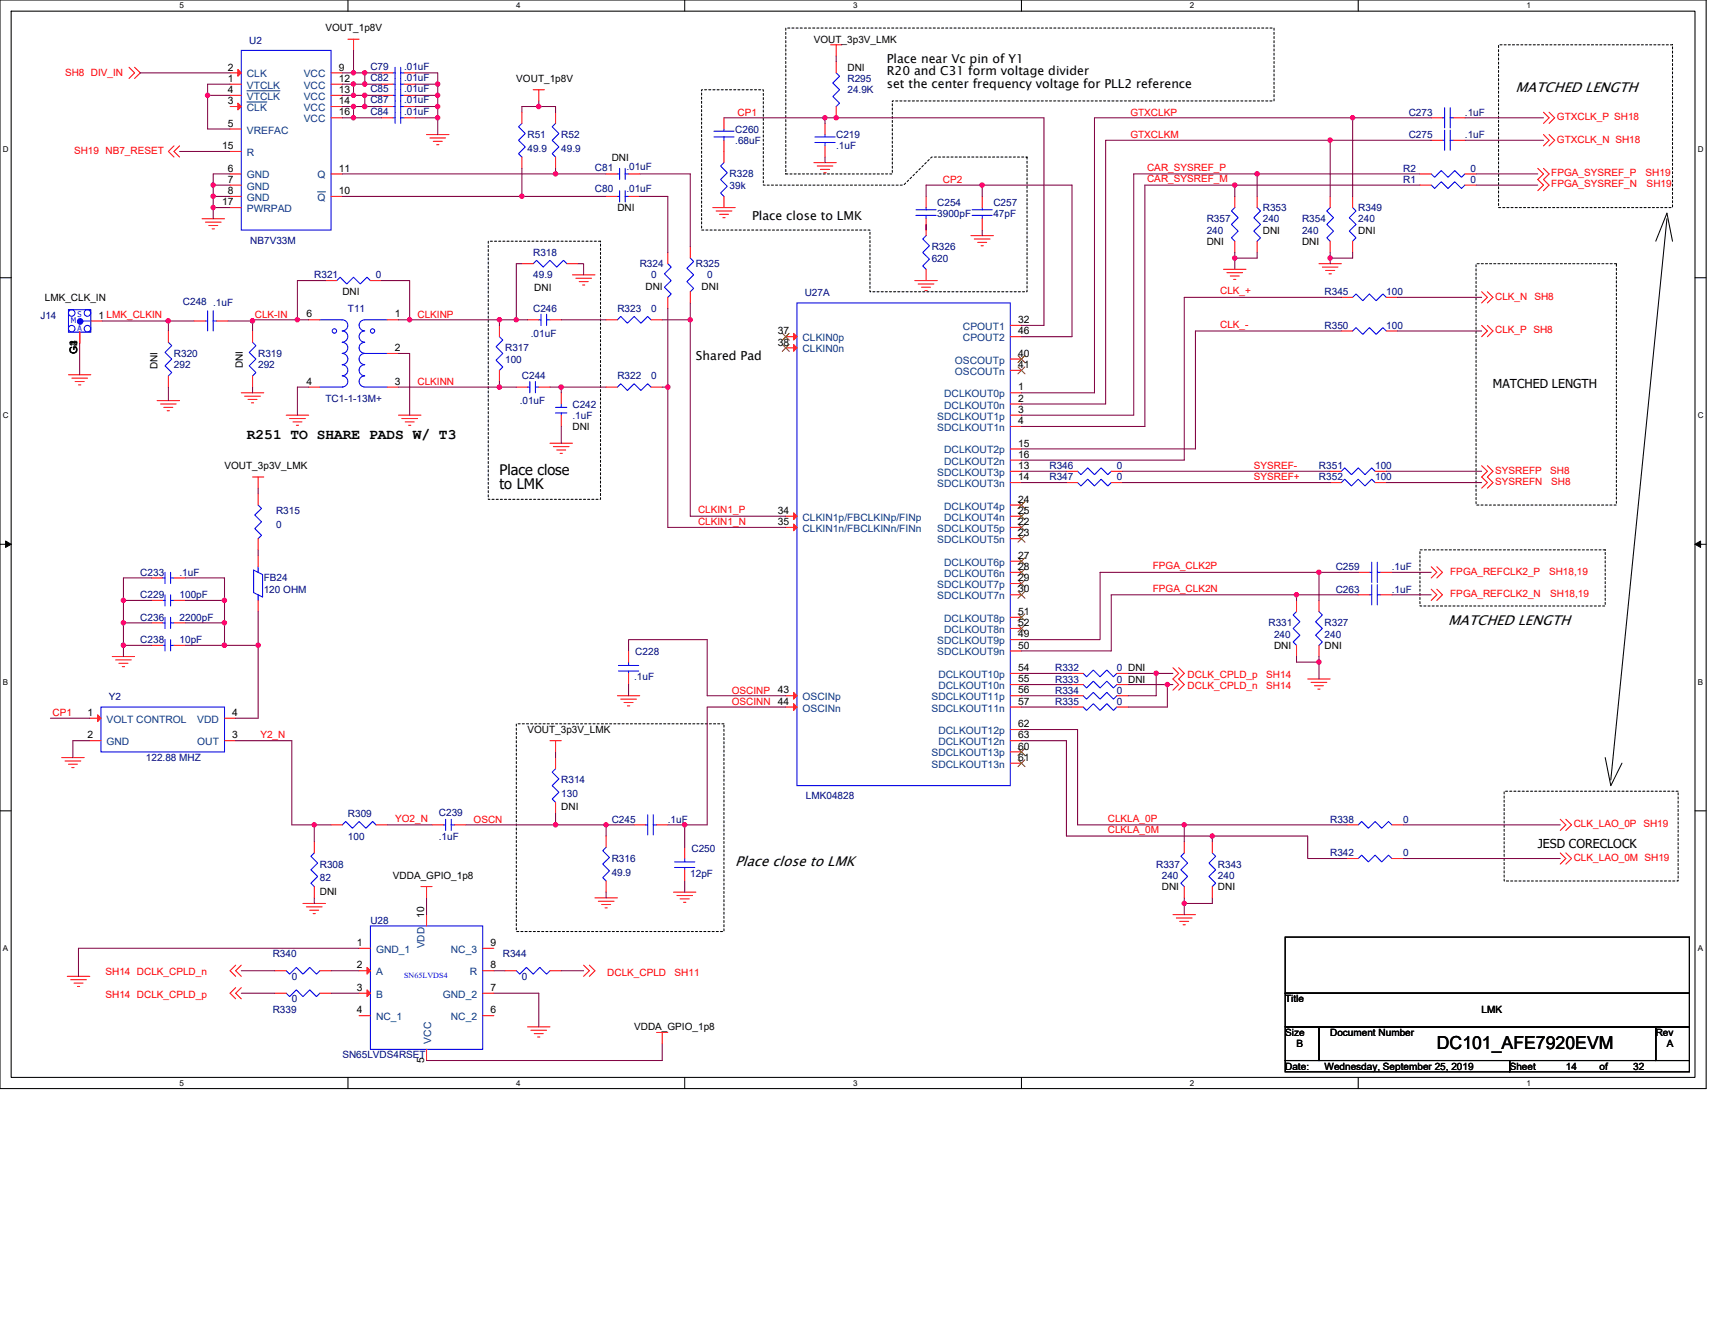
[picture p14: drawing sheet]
<svg xmlns="http://www.w3.org/2000/svg" width="279mm" height="216mm" viewBox="0 0 279 216" stroke-linecap="round" stroke-linejoin="round" font-family="sans-serif">
<defs><g id="words">
<text font-size="2.9" x="234.1" y="170.9">DC101_AFE7920EVM</text>
<g font-size="2.4">
<text x="40.2" y="71.5">R251 TO SHARE PADS W/ T3</text>
<text x="81.4" y="77.3">Place close</text>
<text x="81.4" y="79.7">to LMK</text>
</g>
<g font-size="2.3">
<text x="246.9" y="15">MATCHED LENGTH</text>
<text x="235.9" y="101.8">MATCHED LENGTH</text>
<text x="119.8" y="141.2">Place close to LMK</text>
</g>
<g font-size="2">
<text x="144.5" y="10.2">Place near Vc pin of Y1</text>
<text x="144.5" y="12.3">R20 and C31 form voltage divider</text>
<text x="144.5" y="14.3">set the center frequency voltage for PLL2 reference</text>
<text x="122.5" y="35.9">Place close to LMK</text>
<text x="113.4" y="58.7">Shared Pad</text>
<text x="243.2" y="63.3">MATCHED LENGTH</text>
<text x="250.5" y="138.2">JESD CORECLOCK</text>
</g>
<g font-size="1.7">
<text x="37.1" y="11.5">2</text>
<text x="55.2" y="11.5">9</text>
<text x="37.1" y="13.3">1</text>
<text x="37.1" y="17">3</text>
<text x="37.1" y="15.2">4</text>
<text x="55.2" y="13.3">12</text>
<text x="55.2" y="15.2">13</text>
<text x="55.2" y="17">14</text>
<text x="37.1" y="20.6">5</text>
<text x="55.2" y="18.8">16</text>
<text x="36.2" y="24.3">15</text>
<text x="37.1" y="28">6</text>
<text x="37.1" y="29.8">7</text>
<text x="55.2" y="28">11</text>
<text x="36.2" y="33.4">17</text>
<text x="37.1" y="31.6">8</text>
<text x="55.2" y="31.6">10</text>
<text x="16.1" y="51.9">1 LMK_CLKIN</text>
<text x="49.9" y="51.7">6</text>
<text x="64.3" y="51.7">1</text>
<text x="165.9" y="52.6">32</text>
<text x="12.6" y="57.6" transform="rotate(-90 12.6 57.6)">G1</text>
<text x="12.6" y="56.3" transform="rotate(-90 12.6 56.3)">2</text>
<text x="12.6" y="56.3" transform="rotate(-90 12.6 56.3)">3</text>
<text x="12.6" y="56.3" transform="rotate(-90 12.6 56.3)">4</text>
<text x="64.3" y="57.2">2</text>
<text x="126.7" y="54.5">37</text>
<text x="126.7" y="56.3">38</text>
<text x="165.9" y="54.5">46</text>
<text x="165.9" y="58.1">40</text>
<text x="165.9" y="60">41</text>
<text x="49.9" y="62.7">4</text>
<text x="64.3" y="62.7">3</text>
<text x="165.9" y="63.6">1</text>
<text x="165.9" y="65.4">2</text>
<text x="165.9" y="67.3">3</text>
<text x="165.9" y="69.1">4</text>
<text x="165.9" y="76.4">13</text>
<text x="165.9" y="72.8">15</text>
<text x="165.9" y="74.6">16</text>
<text x="126.7" y="83.7">34</text>
<text x="165.9" y="78.3">14</text>
<text x="165.9" y="81.9">24</text>
<text x="165.9" y="83.7">25</text>
<text x="126.7" y="85.6">35</text>
<text x="165.9" y="85.6">22</text>
<text x="165.9" y="87.4">23</text>
<text x="165.9" y="94.7">29</text>
<text x="165.9" y="91.1">27</text>
<text x="165.9" y="92.9">28</text>
<text x="165.9" y="96.5">30</text>
<text x="165.9" y="100.2">51</text>
<text x="165.9" y="103.8">49</text>
<text x="165.9" y="105.7">50</text>
<text x="165.9" y="102">52</text>
<text x="126.7" y="113">43</text>
<text x="165.9" y="109.3">54</text>
<text x="165.9" y="111.2">55</text>
<text x="165.9" y="113">56</text>
<text x="14.2" y="116.6">1</text>
<text x="37.8" y="116.6">4</text>
<text x="165.9" y="118.5">62</text>
<text x="165.9" y="114.8">57</text>
<text x="14.2" y="120.3">2</text>
<text x="37.8" y="120.3">3</text>
<text x="165.9" y="120.3">63</text>
<text x="165.9" y="122.1">60</text>
<text x="165.9" y="124">61</text>
<text x="69.1" y="149.6" transform="rotate(-90 69.1 149.6)">10</text>
<text x="58.1" y="154.1">1</text>
<text x="79.9" y="154.1">9</text>
<text x="58.1" y="157.8">2</text>
<text x="58.1" y="161.5">3</text>
<text x="79.9" y="161.5">7</text>
<text x="79.9" y="157.8">8</text>
<text x="58.1" y="165.1">4</text>
<text x="79.9" y="165.1">6</text>
<text x="69.1" y="173.2" transform="rotate(-90 69.1 173.2)">5</text>
</g>
<g font-size="1.7" fill="#004080">
<text x="40.2" y="14.5">VTCLK</text>
<text x="40.2" y="12.6">CLK</text>
<text x="40.2" y="16.3">VTCLK</text>
<text x="49.5" y="12.6">VCC</text>
<text x="49.5" y="14.5">VCC</text>
<text x="49.5" y="16.3">VCC</text>
<text x="40.2" y="18.1">CLK</text>
<text x="40.2" y="21.8">VREFAC</text>
<text x="49.5" y="18.1">VCC</text>
<text x="49.5" y="19.9">VCC</text>
<text x="40.2" y="25.4">R</text>
<text x="40.2" y="29.1">GND</text>
<text x="51.7" y="29.1">Q</text>
<text x="40.2" y="30.9">GND</text>
<text x="40.2" y="32.7">GND</text>
<text x="40.2" y="34.6">PWRPAD</text>
<text x="51.7" y="32.7">Q</text>
<text x="156.9" y="53.8">CPOUT1</text>
<text x="130.7" y="55.6">CLKIN0p</text>
<text x="130.7" y="57.4">CLKIN0n</text>
<text x="155.6" y="59.2">OSCOUTp</text>
<text x="156.9" y="55.6">CPOUT2</text>
<text x="153.8" y="64.7">DCLKOUT0p</text>
<text x="155.6" y="61.1">OSCOUTn</text>
<text x="152.7" y="68.4">SDCLKOUT1p</text>
<text x="152.7" y="70.2">SDCLKOUT1n</text>
<text x="153.8" y="66.6">DCLKOUT0n</text>
<text x="152.7" y="77.5">SDCLKOUT3p</text>
<text x="153.8" y="73.9">DCLKOUT2p</text>
<text x="153.8" y="75.7">DCLKOUT2n</text>
<text x="152.7" y="79.4">SDCLKOUT3n</text>
<text x="153.8" y="83">DCLKOUT4p</text>
<text x="130.7" y="84.9">CLKIN1p/FBCLKINp/FINp</text>
<text x="130.7" y="86.7">CLKIN1n/FBCLKINn/FINn</text>
<text x="152.7" y="86.7">SDCLKOUT5p</text>
<text x="152.7" y="88.5">SDCLKOUT5n</text>
<text x="153.8" y="84.9">DCLKOUT4n</text>
<text x="152.7" y="95.8">SDCLKOUT7p</text>
<text x="153.8" y="92.2">DCLKOUT6p</text>
<text x="153.8" y="94">DCLKOUT6n</text>
<text x="152.7" y="97.7">SDCLKOUT7n</text>
<text x="153.8" y="101.3">DCLKOUT8p</text>
<text x="152.7" y="105">SDCLKOUT9p</text>
<text x="152.7" y="106.8">SDCLKOUT9n</text>
<text x="153.8" y="103.1">DCLKOUT8n</text>
<text x="152.9" y="110.5">DCLKOUT10p</text>
<text x="152.9" y="112.3">DCLKOUT10n</text>
<text x="17.4" y="117.8">VOLT CONTROL</text>
<text x="32.1" y="117.8">VDD</text>
<text x="130.7" y="114.1">OSCINp</text>
<text x="130.7" y="116">OSCINn</text>
<text x="151.8" y="114.1">SDCLKOUT11p</text>
<text x="151.8" y="116">SDCLKOUT11n</text>
<text x="152.9" y="119.6">DCLKOUT12p</text>
<text x="17.4" y="121.4">GND</text>
<text x="32.1" y="121.4">OUT</text>
<text x="151.8" y="123.3">SDCLKOUT13p</text>
<text x="151.8" y="125.1">SDCLKOUT13n</text>
<text x="152.9" y="121.4">DCLKOUT12n</text>
<text x="61.3" y="155.3">GND_1</text>
<text x="73.4" y="155.3">NC_3</text>
<text x="61.3" y="158.9">A</text>
<text x="76.5" y="158.9">R</text>
<text x="61.3" y="162.6">B</text>
<text x="61.3" y="166.2">NC_1</text>
<text x="72.1" y="162.6">GND_2</text>
<text x="73.4" y="166.2">NC_2</text>
<text x="70.3" y="170.1" transform="rotate(-90 70.3 170.1)">VCC</text>
</g>
<g font-size="1.6">
<text x="53" y="5.1">VOUT_1p8V</text>
<text x="132.6" y="7">VOUT_3p3V_LMK</text>
<text x="138.1" y="11.5">DNI</text>
<text x="84.1" y="13.4">VOUT_1p8V</text>
<text x="99.7" y="26.2">DNI</text>
<text x="100.6" y="34.4">DNI</text>
<text x="196.6" y="39.9">DNI</text>
<text x="205.7" y="38.1">DNI</text>
<text x="212.1" y="39.9">DNI</text>
<text x="221.3" y="38.1">DNI</text>
<text x="87" y="47.4">DNI</text>
<text x="105.2" y="47.2">DNI</text>
<text x="114.3" y="47.2">DNI</text>
<text x="7.3" y="49">LMK_CLK_IN</text>
<text x="55.8" y="48.1">DNI</text>
<text x="39.5" y="60" transform="rotate(-90 39.5 60)">DNI</text>
<text x="25.6" y="60.2" transform="rotate(-90 25.6 60.2)">DNI</text>
<text x="93.3" y="70.1">DNI</text>
<text x="36.6" y="76.5">VOUT_3p3V_LMK</text>
<text x="207.6" y="105.7">DNI</text>
<text x="215.8" y="105.7">DNI</text>
<text x="85.9" y="119.4">VOUT_3p3V_LMK</text>
<text x="91.4" y="132.1">DNI</text>
<text x="64" y="143.2">VDDA_GPIO_1p8</text>
<text x="52.1" y="145.8">DNI</text>
<text x="189.3" y="145">DNI</text>
<text x="198.4" y="145">DNI</text>
<text x="103.3" y="167.9">VDDA_GPIO_1p8</text>
<text x="209.4" y="163.3">Title</text>
<text x="241.4" y="165.1">LMK</text>
<text x="209.4" y="168.8">Size</text>
<text x="211.2" y="170.6">B</text>
<text x="216.7" y="168.8">Document Number</text>
<text x="269.7" y="168.8">Rev</text>
<text x="271.6" y="170.6">A</text>
<text x="209.4" y="174.3">Date:</text>
<text x="215.8" y="174.3">Wednesday, September 25, 2019</text>
<text x="246" y="174.3">Sheet</text>
<text x="255.1" y="174.3">14</text>
<text x="260.6" y="174.3">of</text>
<text x="266.1" y="174.3">32</text>
</g>
<g font-size="1.6" fill="#000080">
<text x="40.6" y="7.1">U2</text>
<text x="60.3" y="11.3">C79</text>
<text x="65.8" y="11.3">.01uF</text>
<text x="60.3" y="13.2">C82</text>
<text x="60.3" y="15">C85</text>
<text x="60.3" y="16.8">C87</text>
<text x="65.8" y="13.2">.01uF</text>
<text x="65.8" y="15">.01uF</text>
<text x="65.8" y="16.8">.01uF</text>
<text x="138.1" y="13.4">R295</text>
<text x="138.1" y="15.2">24.9K</text>
<text x="60.3" y="18.7">C84</text>
<text x="65.8" y="18.7">.01uF</text>
<text x="85.9" y="22.5">R51</text>
<text x="91.4" y="22.5">R52</text>
<text x="119.8" y="21.6">C260</text>
<text x="119.8" y="23.4">.68uF</text>
<text x="136.2" y="22.5">C219</text>
<text x="229.5" y="22.5">C275</text>
<text x="229.5" y="18.8">C273</text>
<text x="238.7" y="22.5">.1uF</text>
<text x="238.7" y="18.8">.1uF</text>
<text x="85.9" y="24.7">49.9</text>
<text x="91.4" y="24.7">49.9</text>
<text x="96.9" y="27.8">C81</text>
<text x="102" y="27.6">.01uF</text>
<text x="118.9" y="28.9">R328</text>
<text x="136.2" y="24.3">.1uF</text>
<text x="228.6" y="29.8">R1</text>
<text x="228.6" y="28">R2</text>
<text x="239.6" y="29.8">0</text>
<text x="239.6" y="28">0</text>
<text x="96.9" y="31.3">C80</text>
<text x="102" y="31.3">.01uF</text>
<text x="118.9" y="30.7">39k</text>
<text x="152.7" y="33.5">C254</text>
<text x="152.7" y="35.3">3900pF</text>
<text x="161.8" y="33.5">C257</text>
<text x="161.8" y="35.3">47pF</text>
<text x="205.7" y="34.4">R353</text>
<text x="221.3" y="34.4">R349</text>
<text x="40.8" y="39.7">NB7V33M</text>
<text x="86.9" y="41.7">R318</text>
<text x="151.8" y="40.8">R326</text>
<text x="196.6" y="36.2">R357</text>
<text x="196.6" y="38.1">240</text>
<text x="205.7" y="36.2">240</text>
<text x="212.1" y="36.2">R354</text>
<text x="212.1" y="38.1">240</text>
<text x="221.3" y="36.2">240</text>
<text x="51.2" y="45.4">R321</text>
<text x="61.3" y="45.4">0</text>
<text x="86.9" y="45.4">49.9</text>
<text x="104.2" y="43.5">R324</text>
<text x="106.1" y="45.4">0</text>
<text x="113.4" y="43.5">R325</text>
<text x="115.2" y="45.4">0</text>
<text x="151.8" y="42.6">620</text>
<text x="6.6" y="51.9">J14</text>
<text x="29.8" y="49.8">C248 .1uF</text>
<text x="56.7" y="50.8">T11</text>
<text x="86.9" y="50.8">C246</text>
<text x="100.6" y="50.8">R323</text>
<text x="106.1" y="50.8">0</text>
<text x="131.1" y="48.3">U27A</text>
<text x="215.8" y="48.1">R345</text>
<text x="215.8" y="53.6">R350</text>
<text x="225.8" y="48.1">100</text>
<text x="225.8" y="53.6">100</text>
<text x="28.3" y="58.2">R320</text>
<text x="28.3" y="60">292</text>
<text x="42.1" y="58.2">R319</text>
<text x="42.1" y="60">292</text>
<text x="82.3" y="57.3">R317</text>
<text x="82.3" y="59.1">100</text>
<text x="86.5" y="54.9">.01uF</text>
<text x="53" y="65.5">TC1-1-13M+</text>
<text x="84.7" y="65.8">.01uF</text>
<text x="85" y="61.8">C244</text>
<text x="100.6" y="61.8">R322</text>
<text x="106.1" y="61.8">0</text>
<text x="93.3" y="66.4">C242</text>
<text x="93.3" y="68.2">.1uF</text>
<text x="171" y="76.5">R346</text>
<text x="181.9" y="76.5">0</text>
<text x="214.9" y="76.5">R351</text>
<text x="224" y="76.5">100</text>
<text x="45" y="83.8">R315</text>
<text x="171" y="78.3">R347</text>
<text x="181.9" y="78.3">0</text>
<text x="214.9" y="78.3">R352</text>
<text x="224" y="78.3">100</text>
<text x="45" y="86">0</text>
<text x="22.9" y="93.8">C233</text>
<text x="29.3" y="93.8">.1uF</text>
<text x="43" y="94.7">FB24</text>
<text x="217.6" y="92.9">C259</text>
<text x="226.8" y="92.9">.1uF</text>
<text x="22.9" y="97.5">C229</text>
<text x="22.9" y="101.1">C236</text>
<text x="29.3" y="97.5">100pF</text>
<text x="29.3" y="101.1">2200pF</text>
<text x="43" y="96.6">120 OHM</text>
<text x="217.6" y="96.6">C263</text>
<text x="226.8" y="96.6">.1uF</text>
<text x="22.9" y="104.8">C238</text>
<text x="29.3" y="104.8">10pF</text>
<text x="103.5" y="106.8">C228</text>
<text x="206.7" y="102.1">R331</text>
<text x="207.6" y="103.9">240</text>
<text x="215.8" y="102.1">R327</text>
<text x="215.8" y="103.9">240</text>
<text x="103.3" y="110.8">.1uF</text>
<text x="171.9" y="109.4">R332</text>
<text x="171.9" y="113">R334</text>
<text x="171.9" y="111.2">R333</text>
<text x="181.9" y="109.4">0 DNI</text>
<text x="181.9" y="113">0</text>
<text x="181.9" y="111.2">0 DNI</text>
<text x="17.7" y="114.1">Y2</text>
<text x="171.9" y="114.9">R335</text>
<text x="181.9" y="114.9">0</text>
<text x="23.8" y="124">122.88 MHZ</text>
<text x="91.4" y="127.7">R314</text>
<text x="91.4" y="129.9">130</text>
<text x="131.3" y="130.2">LMK04828</text>
<text x="56.7" y="133.1">R309</text>
<text x="56.7" y="136.8">100</text>
<text x="71.5" y="133">C239</text>
<text x="71.5" y="136.8">.1uF</text>
<text x="99.7" y="134.1">C245</text>
<text x="108.8" y="134.1">.1uF</text>
<text x="216.7" y="134.1">R338</text>
<text x="228.6" y="134.1">0</text>
<text x="52.1" y="141.4">R308</text>
<text x="52.1" y="143.6">82</text>
<text x="99.7" y="140.5">R316</text>
<text x="99.7" y="142.7">49.9</text>
<text x="112.5" y="142.8">12pF</text>
<text x="112.6" y="138.8">C250</text>
<text x="188.4" y="141.4">R337</text>
<text x="189.3" y="143.2">240</text>
<text x="198.4" y="141.4">R343</text>
<text x="198.4" y="143.2">240</text>
<text x="216.7" y="139.6">R342</text>
<text x="228.6" y="139.6">0</text>
<text x="44.4" y="156">R340</text>
<text x="60.3" y="150.5">U28</text>
<text x="81.9" y="156">R344</text>
<text x="47.5" y="159.7">0</text>
<text x="85" y="159.7">0</text>
<text x="44.4" y="165.1">R339</text>
<text x="47.5" y="163.3">0</text>
<text x="55.8" y="172.5">SN65LVDS4RSET</text>
</g>
<g font-size="1.6" fill="#f00">
<text x="10.6" y="12.4">SH8 DIV_IN</text>
<text x="120.1" y="18.8">CP1</text>
<text x="184.1" y="22.5">GTXCLKM</text>
<text x="184.1" y="18.8">GTXCLKP</text>
<text x="253.6" y="23.2">GTXCLK_N SH18</text>
<text x="253.6" y="19.6">GTXCLK_P SH18</text>
<text x="12.1" y="25.1">SH19 NB7_RESET</text>
<text x="153.6" y="29.8">CP2</text>
<text x="186.9" y="27.9">CAR_SYSREF_P</text>
<text x="186.9" y="29.7">CAR_SYSREF_M</text>
<text x="252.7" y="28.7">FPGA_SYSREF_P</text>
<text x="268.1" y="28.7">SH19</text>
<text x="252.7" y="30.5">FPGA_SYSREF_N</text>
<text x="268.3" y="30.5">SH19</text>
<text x="198.8" y="48">CLK_+</text>
<text x="41.5" y="51.8">CLK-IN</text>
<text x="68" y="51.8">CLKINP</text>
<text x="198.8" y="53.5">CLK_-</text>
<text x="243.6" y="48.8">CLK_N SH8</text>
<text x="243.6" y="54.3">CLK_P SH8</text>
<text x="68" y="62.7">CLKINN</text>
<text x="204.3" y="76.4">SYSREF-</text>
<text x="243.6" y="77.2">SYSREFP</text>
<text x="252.5" y="77.2">SH8</text>
<text x="113.7" y="83.7">CLKIN1_P</text>
<text x="204.3" y="78.3">SYSREF+</text>
<text x="243.6" y="79">SYSREFN</text>
<text x="252.7" y="79">SH8</text>
<text x="113.7" y="85.5">CLKIN1_N</text>
<text x="187.8" y="92.8">FPGA_CLK2P</text>
<text x="236.3" y="93.6">FPGA_REFCLK2_P</text>
<text x="252.4" y="93.6">SH18,19</text>
<text x="187.8" y="96.5">FPGA_CLK2N</text>
<text x="236.3" y="97.3">FPGA_REFCLK2_N</text>
<text x="252.5" y="97.3">SH18,19</text>
<text x="119.2" y="113">OSCINP</text>
<text x="193.5" y="110.5">DCLK_CPLD_p</text>
<text x="193.5" y="112.3">DCLK_CPLD_n</text>
<text x="206.3" y="110.5">SH14</text>
<text x="206.3" y="112.3">SH14</text>
<text x="8.6" y="116.7">CP1</text>
<text x="119.2" y="114.9">OSCINN 44</text>
<text x="42.4" y="120.2">Y2_N</text>
<text x="64.4" y="133.9">YO2_N</text>
<text x="77.2" y="134">OSCN</text>
<text x="180.5" y="135.8">CLKLA_0M</text>
<text x="180.5" y="133.9">CLKLA_0P</text>
<text x="256.4" y="134.8">CLK_LAO_0P SH19</text>
<text x="256.4" y="140.3">CLK_LAO_0M SH19</text>
<text x="17.2" y="158.9">SH14 DCLK_CPLD_n</text>
<text x="98.9" y="159.1">DCLK_CPLD</text>
<text x="109.9" y="159.1">SH11</text>
<text x="17.2" y="162.6">SH14 DCLK_CPLD_p</text>
</g>
<text font-size="1.6" fill="#004080" x="69.2" y="154.5" transform="rotate(-90 69.2 154.5)">VDD</text>
<g font-size="1.3">
<text x="29.3" y="1.4">5</text>
<text x="84.1" y="1.4">4</text>
<text x="139" y="1.4">3</text>
<text x="193.8" y="1.4">2</text>
<text x="248.7" y="1.4">1</text>
<text x=".5" y="24.7">D</text>
<text x="276.6" y="24.7">D</text>
<text x=".5" y="68.2">C</text>
<text x="276.6" y="68.2">C</text>
<text x=".5" y="111.6">B</text>
<text x="276.6" y="111.6">B</text>
<text x=".5" y="155">A</text>
<text x="276.6" y="155">A</text>
<text x="29.3" y="176.9">5</text>
<text x="84.1" y="176.9">4</text>
<text x="139" y="176.9">3</text>
<text x="193.8" y="176.9">2</text>
<text x="248.7" y="176.9">1</text>
</g>
<g font-size="1.3" fill="#00f">
<text x="11.5" y="52.6">M</text>
<text x="12.6" y="51.7">S</text>
<text x="12.6" y="53.9">A</text>
<text x="65.8" y="159.3">SN65LVDS4</text>
</g>
</g></defs>
<path d="M0 0h278v177.4h-278zM1.8 1.8h274.3v173.8h-274.3z" fill="none" stroke="#000" stroke-width=".17"/>
<g fill="#fff">
<path d="M29.3 .2h.7v1.5h-.7z"/>
<path d="M29.3 175.7h.7v1.5h-.7z"/>
</g>
<path d="M56.7 0v1.8M56.7 175.6v1.8" fill="none" stroke="#000" stroke-width=".17"/>
<g fill="#fff">
<path d="M84.1 .2h.7v1.5h-.7z"/>
<path d="M84.1 175.7h.7v1.5h-.7z"/>
</g>
<path d="M111.5 0v1.8M111.5 175.6v1.8" fill="none" stroke="#000" stroke-width=".17"/>
<g fill="#fff">
<path d="M139 .2h.7v1.5h-.7z"/>
<path d="M139 175.7h.7v1.5h-.7z"/>
</g>
<path d="M166.4 0v1.8M166.4 175.6v1.8" fill="none" stroke="#000" stroke-width=".17"/>
<g fill="#fff">
<path d="M193.8 .2h.8v1.5h-.8z"/>
<path d="M193.8 175.7h.8v1.5h-.8z"/>
</g>
<path d="M221.3 0v1.8M221.3 175.6v1.8" fill="none" stroke="#000" stroke-width=".17"/>
<g fill="#fff">
<path d="M248.7 .2h.7v1.5h-.7z"/>
<path d="M248.7 175.7h.7v1.5h-.7z"/>
<path d="M.5 23.5h.9v1.5h-.9z"/>
<path d="M276.6 23.5h1v1.5h-1z"/>
<path d="M.5 67h.9v1.4h-.9z"/>
<path d="M276.6 67h1v1.4h-1z"/>
</g>
<path d="M0 45.3h1.8M276.1 45.3h1.9" fill="none" stroke="#000" stroke-width=".17"/>
<g fill="#fff">
<path d="M.5 110.4h.8v1.5h-.8z"/>
<path d="M276.6 110.4h.9v1.5h-.9z"/>
</g>
<path d="M0 88.7h1.8M276.1 88.7h1.9" fill="none" stroke="#000" stroke-width=".17"/>
<path d="M.9 88.2l.9 .5-.9 .5zM276.1 88.7l1-.5v1z" fill="#000" stroke="#000" stroke-width=".16"/>
<g fill="#fff">
<path d="M.5 153.8h.8v1.5h-.8z"/>
<path d="M276.6 153.8h.9v1.5h-.9z"/>
</g>
<path d="M269.7 39.3l1.9-4.6 .9 4.6M271.6 35.6l-9.2 91.5M0 132.1h1.8M261.5 123.4l.9 4.6 1.8-3.6M276.1 132.1h1.9M209.4 152.7h65.8v9.1h-65.8zM209.4 161.8h65.8v5.5h-65.8zM209.4 167.3h5.5v5.5h-5.5zM209.4 172.8h36.6v1.8h-36.6zM214.9 167.3h54.8v5.5h-54.8zM246 172.8h29.2v1.8h-29.2zM269.7 167.3h5.5v5.5h-5.5z" fill="none" stroke="#000" stroke-width=".17"/>
<path d="M114.3 14.6h10.1v15.6h22.8l4.6-4.6h15.5v21.9h-25.6v-10h-27.4zM128 4.6h79.6v11.8h-62.2v11.9h-17.4zM244.1 7.3h28.4v26.5h-28.4zM79.5 39.3h18.3v42.1h-18.3zM240.5 43h22.8v39.3h-22.8zM231.3 89.6h30.2v9.1h-30.2zM84.1 117.9h33.8v33.9h-33.8zM245 128.9h28.4v14.7h-28.4z" fill="none" stroke="#000" stroke-width=".17" stroke-dasharray=".3 .3"/>
<g fill="none" stroke="#f00" stroke-width=".17">
<path d="M21 11l.9 .9-.9 .9M21.9 11l1 .9-1 .9M37.5 13.7h1.8M37.5 11.9h1.8M37.5 17.4h1.8M37.5 15.5h1.8M53.9 11.9h1.9M53.9 13.7h1.9M53.9 15.5h1.9M53.9 17.4h1.9M53.9 19.2h1.9M56.7 6.4h1.8"/>
<path d="M57.6 6.4v1.8M62.2 13.7h1.8M62.2 15.5h1.8M62.2 19.2h1.8M62.2 17.4h1.8M62.2 11.9h1.8M65.8 13.7h1.8M65.8 15.5h1.8M65.8 19.2h1.8M65.8 17.4h1.8M65.8 11.9h1.8M85 18.3v1.8"/>
<path d="M86.9 14.6h1.8M87.8 14.6v1.8M90.5 18.3v1.8M117.9 19.2v1.8M135.3 7.3h1.9M136.2 7.3v1.8M136.2 10.1v1.8M136.2 17.4v1.8M233.2 19.2h1.8M236.8 19.2h1.9M251.5 18.3l.9 .9-.9 .9M252.4 18.3l.9 .9-.9 .9"/>
<path d="M28.3 23.8l-.9 .9 .9 .9M29.3 23.8l-1 .9 1 .9M32.9 35.6h3.7M33.5 36.2h2.5M34 36.7h1.5M34.6 37.3h.3M37.5 21h1.8M37.5 24.7h1.8M37.5 28.3h1.8M37.5 30.2h1.8M37.5 32h1.8M37.5 33.8h1.8"/>
<path d="M53.9 28.3h1.9M53.9 32h1.9M69.5 21.9h3.7M70 22.5h2.6M70.6 23h1.5M71.1 23.6h.4M85 25.6v1.8M90.5 25.6v1.8M98.7 32h1.9M98.7 28.3h1.9M102.4 32h1.8M102.4 28.3h1.8"/>
<path d="M116.1 33.8h3.7M116.7 34.4h2.5M117.2 34.9h1.5M117.8 35.5h.3M117.9 22.9v3.6M117.9 32v1.8M132.6 26.5h3.6M133.1 27.1h2.6M133.7 27.6h1.4M134.2 28.2h.4M134.4 20.1v1.8M134.4 23.8v1.8"/>
<path d="M150.9 36.6v1.8M150.9 32v1.8M150.9 35.6v1.9M158.2 38.4h3.6M158.7 38.9h2.6M159.3 39.5h1.4M160 32v1.8M160 35.6v1.9M201.2 32v1.8M201.2 39.3v1.8M204.8 32v1.8M204.8 39.3v1.8"/>
<path d="M216.7 32v1.8M216.7 39.3v1.8M220.4 32v1.8M220.4 39.3v1.8M231.3 30.2h1.9M231.3 28.3h1.9M233.2 22.9h1.8M236.8 22.9h1.9M238.7 30.2h1.8M238.7 28.3h1.8M250.5 27.4l1 .9-1 1 1 .9-1 .9M251.5 27.4l.9 .9-.9 1 .9 .9-.9 .9"/>
<path d="M251.5 21.9l.9 1-.9 .9M252.4 21.9l.9 1-.9 .9M13 54.1v1.8M14.8 52.3h1.8M27.4 53.9v1.9M31.6 52.3h1.9M35.3 52.3h1.8M41.1 53.9v1.9M50.3 52.1h1.8M53 45.7h1.9M60.3 45.7h1.9M63.1 52.1h1.8"/>
<path d="M63.1 57.6h1.8M81.4 53v1.9M85 43h1.9M85.9 52.1h1.9M89.6 52.1h1.8M92.4 43h1.8M93.3 44.8h3.6M93.8 45.3h2.6M94.4 45.9h1.4M94.9 46.4h.4M98.7 52.1h1.9M106.1 52.1h1.8"/>
<path d="M108.8 41.1v1.9M108.8 48.5v1.8M112.5 40.2v1.9M112.5 47.5v1.9M128 54.9h1.8M128 56.7h1.8M149 45.7h3.7M149.6 46.3h2.5M150.1 46.8h1.5M150.7 47.3h.3M150.9 43.9v1.8M159.8 40h.4"/>
<path d="M164.6 53h1.8M164.6 54.9h1.8M164.6 58.5h1.8M199.3 43.9h3.7M199.9 44.4h2.5M200.4 45h1.5M201 45.5h.3M214.9 43h3.6M215.4 43.5h2.6M216 44.1h1.4M216.5 44.6h.4M218.5 48.5h1.9"/>
<path d="M218.5 53.9h1.9M225.8 48.5h1.9M225.8 53.9h1.9M241.4 47.5l.9 1-.9 .9M241.4 53l.9 .9-.9 1M242.3 47.5l.9 1-.9 .9M242.3 53l.9 .9-.9 1M11.2 61.1h3.6M11.7 61.6h2.6M12.2 62.2h1.5M12.8 62.7h.4M25.6 65.3h3.7"/>
<path d="M26.1 65.8h2.6M26.7 66.4h1.5M27.2 66.9h.4M27.4 61.3v1.8M39.3 64h3.7M39.9 64.6h2.5M40.4 65.1h1.5M41 65.6h.3M41.1 77.7h1.9M41.1 61.3v1.8M42.1 77.7v1.8M46.6 67.6h3.7"/>
<path d="M47.2 68.2h2.5M47.7 68.7h1.5M48.3 69.3h.3M50.3 63.1h1.8M63.1 63.1h1.8M64.9 67.6h3.7M65.5 68.2h2.5M66 68.7h1.5M66.6 69.3h.3M81.4 60.3v1.9M84.1 63.1h1.8M87.8 63.1h1.8"/>
<path d="M89.6 72.2h3.7M90.1 72.8h2.6M90.7 73.3h1.5M91.2 73.9h.4M91.4 67.6v1.9M91.4 64v1.8M98.7 63.1h1.9M106.1 63.1h1.8M164.6 60.3h1.8M164.6 64h1.8M164.6 65.8h1.8M164.6 67.6h1.8"/>
<path d="M164.6 69.5h1.8M164.6 73.2h1.8M164.6 75h1.8M164.6 76.8h1.8M164.6 78.6h1.8M173.7 78.6h1.9M173.7 76.8h1.9M181 78.6h1.9M181 76.8h1.9M216.7 76.8h1.8M216.7 78.6h1.8M224 76.8h1.8"/>
<path d="M224 78.6h1.8M241.4 75.9l.9 .9-.9 .9 .9 .9-.9 .9M242.3 75.9l.9 .9-.9 .9 .9 .9-.9 .9M24.7 94.2h1.8M24.7 97.8h1.8M28.3 94.2h1.9M28.3 97.8h1.9M42.1 97.8v1.9M42.1 90.5v1.9M42.1 80.5v1.8M42.1 87.8v1.8M128 84.1h1.8"/>
<path d="M128 85.9h1.8M164.6 82.3h1.8M164.6 84.1h1.8M164.6 85.9h1.8M164.6 87.8h1.8M164.6 91.4h1.8M164.6 93.3h1.8M164.6 95.1h1.8M164.6 96.9h1.8M211.2 97.8v1.9M214.9 97.8v1.9M221.3 96.9h1.8"/>
<path d="M221.3 93.3h1.8M224.9 96.9h1.9M224.9 93.3h1.9M233.2 96l.9 .9-.9 .9M233.2 92.4l.9 .9-.9 .9M234.1 96l.9 .9-.9 .9M234.1 92.4l.9 .9-.9 .9M14.6 117h1.8M18.3 107h3.6M18.8 107.5h2.6M19.4 108.1h1.4M19.9 108.6h.4"/>
<path d="M24.7 105.2h1.8M24.7 101.5h1.8M28.3 105.2h1.9M28.3 101.5h1.9M36.6 117h1.8M100.6 113.4h3.6M101.1 113.9h2.6M101.7 114.5h1.4M102.2 115h.4M102.4 109.7v1.8M102.4 106.1v1.8M128 113.4h1.8"/>
<path d="M128 115.2h1.8M164.6 100.6h1.8M164.6 102.4h1.8M164.6 104.2h1.8M164.6 106.1h1.8M164.6 109.7h1.8M164.6 111.5h1.8M164.6 113.4h1.8M164.6 115.2h1.8M164.6 118.9h1.8M174.6 109.7h1.9M174.6 113.4h1.9"/>
<path d="M174.6 115.2h1.9M174.6 111.5h1.9M181.9 109.7h1.9M181.9 113.4h1.9M181.9 115.2h1.9M181.9 111.5h1.9M191.1 108.8l.9 .9-.9 .9 .9 .9-.9 1M192 108.8l.9 .9-.9 .9 .9 .9-.9 1M211.2 105.2v1.8M213 110.6h3.7M213.6 111.2h2.6M214.1 111.7h1.5"/>
<path d="M214.7 112.3h.4M214.9 105.2v1.8M10.1 123.4h3.6M10.6 124h2.6M11.2 124.5h1.4M11.7 125.1h.4M14.6 120.7h1.8M36.6 120.7h1.8M51.2 137.2v1.8M53.9 134.4h1.9M61.3 134.4h1.8M70.4 134.4h1.8"/>
<path d="M74.1 134.4h1.8M89.6 120.7h1.8M90.5 120.7v1.8M90.5 123.4v1.9M90.5 130.7v1.9M98.7 136.2v1.9M103.3 134.4h1.9M107 134.4h1.8M111.5 138.1v1.8M164.6 120.7h1.8M164.6 122.5h1.8M164.6 124.4h1.8"/>
<path d="M192.9 137.2v1.8M197.5 137.2v1.8M219.5 134.4h1.8M219.5 139.9h1.8M226.8 134.4h1.8M226.8 139.9h1.8M254.2 139l.9 .9-.9 .9M254.2 133.5l.9 .9-.9 .9M255.1 139l.9 .9-.9 .9M255.1 133.5l.9 .9-.9 .9M11 159.1h3.6M11.5 159.6h2.6"/>
<path d="M38.4 157.3l-.9 .9 .9 .9M39.3 157.3l-.9 .9 .9 .9M44.8 158.2h1.8M49.4 147.2h3.6M49.9 147.8h2.6M50.5 148.3h1.4M51 148.9h.4M51.2 144.5v1.8M52.1 158.2h1.8M58.5 154.5h1.8M58.5 158.2h1.8M68.6 144.5h1.8"/>
<path d="M69.5 144.5v1.8M69.5 149v1.9M78.6 158.2h1.9M78.6 154.5h1.9M82.3 158.2h1.8M89.6 158.2h1.8M95.1 157.3l.9 .9-.9 .9M96 157.3l.9 .9-.9 .9M96.9 146.3h3.7M97.5 146.9h2.5M98 147.4h1.5M98.6 147.9h.3"/>
<path d="M98.7 143.6v1.8M109.7 145.4h3.7M110.3 145.9h2.5M110.8 146.5h1.5M111.4 147h.3M111.5 141.7v1.9M191.1 149h3.7M191.6 149.6h2.6M192.2 150.1h1.5M192.7 150.7h.4M192.9 144.5v1.8M197.5 144.5v1.8"/>
<path d="M12.1 160.2h1.4M12.6 160.7h.4M38.4 160.9l-.9 .9 .9 1M39.3 160.9l-.9 .9 .9 1M44.8 161.8h1.8M52.1 161.8h1.8M58.5 161.8h1.8M58.5 165.5h1.8M69.5 171v1.8M78.6 165.5h1.9M78.6 161.8h1.9M85.9 167.3h3.7"/>
<path d="M86.5 167.9h2.5M87 168.4h1.5M87.6 169h.3M107 168.2h1.8M107.9 168.2v1.9"/>
</g>
<g fill="none" stroke="#00f" stroke-width=".17">
<path d="M39.3 8.2h14.6v29.3h-14.6zM64 13.7h.4M64 15.5h.4M64 19.2h.4M64 17.4h.4M64 11.9h.4M64.4 11v9.1M65.3 13.7h.5M65.3 15.5h.5M65.3 19.2h.5M65.3 17.4h.5M65.3 11.9h.5"/>
<path d="M65.3 11v9.1M136.2 11.9l.6 .5-1.1 1.1 1.1 1.1-1.1 1.1 1.1 1.1-.6 .6M235 19.2h.4M235.4 17.5v3.3M236.3 19.2h.5M236.3 17.5v3.3M85 20.1l-.5 .6 1.1 1.1-1.1 1.1 1.1 1-1.1 1.1 .5 .6M90.5 20.1l-.5 .6 1.1 1.1-1.1 1.1 1.1 1-1.1 1.1 .5 .6M100.6 32h.3M100.6 28.3h.3M100.9 31.1v1.8M100.9 27.4v1.9"/>
<path d="M101.9 32h.5M101.9 28.3h.5M101.9 31.1v1.8M101.9 27.4v1.9M116.3 22.3h3.3M116.3 21.4h3.3M117.9 26.5l-.5 .6 1.1 1.1-1.1 1.1 1.1 1.1-1.1 1.1 .5 .5M117.9 21v.4M117.9 22.3v.6M132.8 23.2h3.3M132.8 22.3h3.3M134.4 21.9v.4"/>
<path d="M134.4 23.2v.6M149.2 35.1h3.3M149.2 34.2h3.3M150.9 38.4l-.6 .5 1.1 1.1-1.1 1.1 1.1 1.1-1.1 1.1 .6 .6M150.9 33.8v.4M150.9 35.1v.5M158.4 35.1h3.2M158.4 34.2h3.2M160 33.8v.4M160 35.1v.5M201.2 33.8l-.6 .6 1.1 1.1-1.1 1.1 1.1 1.1-1.1 1.1 .6 .5M204.8 33.8l.6 .6-1.1 1.1 1.1 1.1-1.1 1.1 1.1 1.1-.6 .5"/>
<path d="M216.7 33.8l-.5 .6 1.1 1.1-1.1 1.1 1.1 1.1-1.1 1.1 .5 .5M220.4 33.8l.5 .6-1.1 1.1 1.1 1.1-1.1 1.1 1.1 1.1-.5 .5M233.2 30.2l.5 .5 1.1-1.1 1.1 1.1 1.1-1.1 1.1 1.1 .6-.5M233.2 28.3l.5 .6 1.1-1.1 1.1 1.1 1.1-1.1 1.1 1.1 .6-.6M235 22.9h.4M235.4 21.2v3.3M236.3 22.9h.5M236.3 21.2v3.3M11.2 50.5h3.6v3.6h-3.6zM13.5 52.3h1.3M27.4 55.8l.6 .5-1.1 1.1 1.1 1.1-1.1 1.1 1.1 1.1-.6 .6M33.5 52.3h.3"/>
<path d="M33.8 50.7v3.2M34.7 52.3h.6M34.7 50.7v3.2M41.1 55.8l.6 .5-1.1 1.1 1.1 1.1-1.1 1.1 1.1 1.1-.6 .6M52.1 52.1h3.7a.91 .91 0 0 1 .9 .9 .91 .91 0 0 1-.9 .9 .92 .92 0 0 1 .9 1 .92 .92 0 0 1-.9 .9 .91 .91 0 0 1 .9 .9 .91 .91 0 0 1-.9 .9 .91 .91 0 0 1 .9 .9 .91 .91 0 0 1-.9 .9 .91 .91 0 0 1 .9 .9 .91 .91 0 0 1-.9 .9M54.9 45.7l.5-.5 1.1 1.1 1.1-1.1 1.1 1.1 1.1-1.1 .5 .5M59.4 57.6a.91 .91 0 0 0-.9 .9 .91 .91 0 0 0 .9 .9 .91 .91 0 0 0-.9 .9 .91 .91 0 0 0 .9 .9M59.4 57.6h3.7M63.1 52.1h-3.7a.91 .91 0 0 0-.9 .9 .91 .91 0 0 0 .9 .9 .92 .92 0 0 0-.9 1 .92 .92 0 0 0 .9 .9 .9 .9 0 0 0-.9 .9 .9 .9 0 0 0 .9 .9M81.4 54.9l.5 .5-1.1 1.1 1.1 1.1-1.1 1.1 1.1 1.1-.5 .5M86.9 43l.5-.6 1.1 1.1 1.1-1.1 1.1 1.1 1.1-1.1 .6 .6M87.8 52.1h.3"/>
<path d="M88.1 51.2v1.8M89 52.1h.6M89 51.2v1.8M100.6 52.1l.5-.5 1.1 1.1 1.1-1.1 1.1 1.1 1.1-1.1 .6 .5M108.8 43l.5 .5-1.1 1.1 1.1 1.1-1.1 1.1 1.1 1.1-.5 .6M112.5 42.1l.5 .5-1.1 1.1 1.1 1.1-1.1 1.1 1.1 1.1-.5 .5M129.8 49.4h34.8v78.6h-34.8zM220.4 48.5l.5-.6 1.1 1.1 1.1-1.1 1.1 1.1 1.1-1.1 .5 .6M220.4 53.9l.5-.5 1.1 1.1 1.1-1.1 1.1 1.1 1.1-1.1 .5 .5M52.1 63.1h3.7M55.8 61.3a.9 .9 0 0 1 .9 .9 .9 .9 0 0 1-.9 .9M59.4 61.3a.9 .9 0 0 0-.9 .9 .9 .9 0 0 0 .9 .9"/>
<path d="M59.4 63.1h3.7M85.9 63.1h.4M86.3 62.2v1.8M87.2 63.1h.6M87.2 62.2v1.8M90.5 67.3h1.9M90.5 66.4h1.9M91.4 67.3v.3M91.4 65.8v.6M100.6 63.1l.5-.6 1.1 1.1 1.1-1.1 1.1 1.1 1.1-1.1 .6 .6M175.6 78.6l.5 .6 1.1-1.1 1.1 1.1 1.1-1.1 1.1 1.1 .5-.6M175.6 76.8l.5 .5 1.1-1.1 1.1 1.1 1.1-1.1 1.1 1.1 .5-.5"/>
<path d="M218.5 76.8l.6-.6 1.1 1.1 1.1-1.1 1.1 1.1 1.1-1.1 .5 .6M218.5 78.6l.6-.5 1.1 1.1 1.1-1.1 1.1 1.1 1.1-1.1 .5 .5M26.5 94.2h.4M26.5 97.8h.4M26.9 93.3v1.8M26.9 96.9v1.8M27.8 94.2h.5M27.8 97.8h.5M27.8 93.3v1.8M27.8 96.9v1.8M41.3 92.9l1.5 .7v3.7l-1.5-.7zM42.1 92.4v.9"/>
<path d="M42.1 96.9v.9M42.1 82.3l.5 .5-1.1 1.1 1.1 1.1-1.1 1.1 1.1 1.1-.5 .6M211.2 99.7l-.5 .5 1.1 1.1-1.1 1.1 1.1 1.1-1.1 1.1 .5 .6M214.9 99.7l.5 .5-1.1 1.1 1.1 1.1-1.1 1.1 1.1 1.1-.5 .6M223.1 96.9h.4M223.1 93.3h.4M223.5 95.3v3.3M223.5 91.6v3.3M224.4 96.9h.5M224.4 93.3h.5M224.4 95.3v3.3M224.4 91.6v3.3"/>
<path d="M16.4 115.2h20.2v7.3h-20.2zM26.5 105.2h.4M26.5 101.5h.4M26.9 104.2v1.9M26.9 100.6v1.8M27.8 105.2h.5M27.8 101.5h.5M27.8 104.2v1.9M27.8 100.6v1.8M100.8 108.4h3.3M100.8 109.3h3.3M102.4 109.3v.4"/>
<path d="M102.4 107.9v.5M176.5 109.7l.5 .6 1.1-1.1 1.1 1.1 1.1-1.1 1.1 1.1 .5-.6M176.5 113.4l.5 .5 1.1-1.1 1.1 1.1 1.1-1.1 1.1 1.1 .5-.5M176.5 115.2l.5 .6 1.1-1.1 1.1 1.1 1.1-1.1 1.1 1.1 .5-.6M176.5 111.5l.5 .6 1.1-1.1 1.1 1.1 1.1-1.1 1.1 1.1 .5-.6M51.2 139l-.5 .5 1.1 1.1-1.1 1.1 1.1 1.1-1.1 1.1 .5 .6M55.8 134.4l.5-.5 1.1 1.1 1.1-1.1 1.1 1.1 1.1-1.1 .6 .5M72.2 134.4h.4M72.6 133.5v1.8M73.5 134.4h.6M73.5 133.5v1.8M90.5 125.3l-.5 .5 1.1 1.1-1.1 1.1 1.1 1.1-1.1 1.1 .5 .5"/>
<path d="M98.7 138.1l-.5 .5 1.1 1.1-1.1 1.1 1.1 1.1-1.1 1.1 .5 .6M105.2 134.4h.3M105.5 132.8v3.3M106.4 132.8v3.3M106.4 134.4h.6M111.5 139.9v.5M192.9 139l-.5 .5 1.1 1.1-1.1 1.1 1.1 1.1-1.1 1.1 .5 .6M197.5 139l.6 .5-1.1 1.1 1.1 1.1-1.1 1.1 1.1 1.1-.6 .6M221.3 134.4l.5-.5 1.1 1.1 1.1-1.1 1.1 1.1 1.1-1.1 .6 .5M221.3 139.9l.5-.6 1.1 1.1 1.1-1.1 1.1 1.1 1.1-1.1 .6 .6M46.6 158.2l.6 .5 1.1-1.1 1.1 1.1 1.1-1.1 1.1 1.1 .5-.5M60.3 150.9h18.3v20.1h-18.3z"/>
<path d="M84.1 158.2l.6 .5 1.1-1.1 1.1 1.1 1-1.1 1.1 1.1 .6-.5M109.9 140.4h3.3M109.9 141.4h3.3M111.5 141.4v.3M46.6 161.8l.6 .6 1.1-1.1 1.1 1.1 1.1-1.1 1.1 1.1 .5-.6"/>
<circle cx="11.7" cy="53.6" r=".53"/>
<circle cx="11.7" cy="51" r=".53"/>
<circle cx="14.2" cy="53.6" r=".53"/>
<circle cx="14.2" cy="51" r=".53"/>
<circle cx="54.5" cy="53.9" r=".36"/>
<circle cx="60.7" cy="53.9" r=".36"/>
</g>
<g fill="#f00" stroke="#f00" stroke-width=".17">
<path d="M38.8 11.3l.5 .6-.5 .5z"/>
<path d="M38.8 16.8l.5 .6-.5 .5z"/>
<path d="M129.3 54.3l.5 .6-.5 .5z"/>
<path d="M129.3 56.1l.5 .6-.5 .5z"/>
<path d="M129.3 83.6l.5 .5-.5 .6z"/>
<path d="M129.3 85.4l.5 .5-.5 .6z"/>
<path d="M129.3 112.8l.5 .6-.5 .5z"/>
<path d="M129.3 114.7l.5 .5-.5 .6z"/>
<path d="M15.9 116.5l.5 .5-.5 .6z"/>
<path d="M59.8 157.6l.5 .6-.5 .5z"/>
<path d="M59.8 161.3l.5 .5-.5 .6z"/>
</g>
<path d="M40.2 16.6h3.3M40.2 14.8h5.4M51.7 31.3h1.3" fill="none" stroke="#004080" stroke-width=".16"/>
<g fill="none" stroke="#804000" stroke-width=".16">
<path d="M127.5 54.3l1.1 1.1M127.5 56.1l1.1 1.2M128.6 54.3l-1.2 1.1M128.6 56.1l-1.2 1.2M165.9 58l1.1 1.1M165.9 59.8l1.1 1.1M167 58l-1.2 1.1M167 59.8l-1.2 1.1M165.9 81.7l1.1 1.2M165.9 83.6l1.1 1.1M165.9 85.4l1.1 1.1M165.9 87.2l1.1 1.1"/>
<path d="M165.9 90.9l1.1 1.1M165.9 92.7l1.1 1.1M165.9 94.5l1.1 1.2M165.9 96.4l1.1 1.1M167 81.7l-1.2 1.2M167 83.6l-1.2 1.1M167 85.4l-1.2 1.1M167 87.2l-1.2 1.1M167 90.9l-1.2 1.1M167 92.7l-1.2 1.1M167 94.5l-1.2 1.2M167 96.4l-1.2 1.1"/>
<path d="M165.9 100l1.1 1.2M165.9 101.9l1.1 1.1M167 100l-1.2 1.2M167 101.9l-1.2 1.1M165.9 122l1.1 1.1M165.9 123.8l1.1 1.1M167 122l-1.2 1.1M167 123.8l-1.2 1.1"/>
</g>
<circle cx="13.1" cy="52.4" r=".45" fill="#00f" stroke="#00f" stroke-width=".17"/>
<g fill="none" stroke="#800040" stroke-width=".17">
<path d="M22.9 11.9h14.6M33.8 15.5h3.7M33.8 15.5v5.5h3.7M37.5 13.7h-3.7v1.8M55.8 15.5h1.8M55.8 19.2h1.8M55.8 11.9h1.8M55.8 13.7h1.8M55.8 17.4h1.8M57.6 11.9h1.8M57.6 15.5h1.8M57.6 19.2h4.6"/>
<path d="M57.6 8.2v3.7M57.6 13.7v1.8M57.6 17.4v1.8M57.6 13.7h1.8M57.6 17.4h1.8M59.4 11.9v1.8M59.4 15.5v1.9M59.4 11.9h2.8M59.4 13.7h2.8M59.4 15.5h2.8M59.4 17.4h2.8M67.6 11.9h3.7v1.8"/>
<path d="M67.6 13.7h3.7M67.6 15.5h3.7M67.6 17.4h3.7M67.6 19.2h3.7M71.3 13.7v1.8M71.3 15.5v1.9M71.3 17.4v1.8M71.3 19.2v2.7M87.8 17.4h2.7v.9M87.8 16.4v1M87.8 17.4h-2.8v.9M117.9 19.2h16.5"/>
<path d="M134.4 19.2v.9M134.4 19.2h35.7v33.8h-3.7M136.2 9.1v1M220.4 19.2v12.8M220.4 19.2h-42.1v44.8h-11.9M220.4 19.2h12.8M238.7 19.2h12.8M29.3 24.7h8.2M34.7 30.2v1.8M34.7 32v1.8M34.7 33.8v1.8M34.7 30.2h2.8"/>
<path d="M34.7 32h2.8M34.7 33.8h2.8M37.5 28.3h-2.8v1.9M55.8 28.3h34.7M55.8 32h29.2M85 27.4v4.6M85 32h13.7M90.5 28.3h8.2M90.5 27.4v.9M104.2 32h4.6v9.1M104.2 28.3h8.3v11.9M134.4 25.6v.9"/>
<path d="M150.9 36.6v.9M150.9 32v-1.8h9.1v1.8M160 30.2h14.6v24.7h-8.2M160 37.5v.9M201.2 30.2v1.8M201.2 30.2h30.1M201.2 30.2h-14.7v39.3h-20.1M204.8 28.3h26.5M204.8 28.3v3.7M204.8 28.3h-20.1v39.3h-18.3M216.7 22.9h16.5M216.7 22.9h-36.6v42.9h-13.7"/>
<path d="M216.7 22.9v9.1M238.7 22.9h12.8M240.5 28.3h10M240.5 30.2h10M13 55.9v5.2M16.6 52.3h10.8M27.4 52.3v1.6M27.4 52.3h4.2M37.1 52.3h4M41.1 52.3v1.6M48.5 52.1h-7.4v.2M48.5 52.1h1.8"/>
<path d="M53 45.7h-4.5v6.4M62.2 45.7h4.5v6.4M64.9 57.6h1.8v10M64.9 52.1h1.8M66.7 52.1h14.7M81.4 52.1v.9M81.4 52.1h2.7M85 43h-.9v9.1h1.8M91.4 52.1h7.3M94.2 43h.9v1.8M107.9 52.1h4.6v32h15.5M108.8 50.3v12.8"/>
<path d="M112.5 49.4v2.7M201.2 42.1v1.8M201.2 41.1v1M204.8 41.1v1h-3.6M216.7 42.1v.9M216.7 41.1v1M218.5 53.9h-23.7v19.3h-28.4M218.5 48.5h-25.6v26.5h-26.5M220.4 41.1v1h-3.7M227.7 53.9h13.7M227.7 48.5h13.7M27.4 63.1v2.2"/>
<path d="M41.1 63.1v.9M42.1 79.5v1M50.3 63.1h-1.8v4.5M64.9 63.1h16.5M81.4 62.2v.9M81.4 63.1h2.7M89.6 63.1h1.8M91.4 63.1v.9M91.4 69.5v2.7M91.4 63.1h7.3M107.9 63.1h.9v22.8h19.2M166.4 78.6h7.3"/>
<path d="M166.4 76.8h7.3M182.9 78.6h33.8M182.9 76.8h33.8M225.8 78.6h15.6M225.8 76.8h15.6M20.1 97.8h4.6M20.1 97.8v3.7M24.7 94.2h-4.6v3.6M30.2 94.2h6.4v3.6M30.2 97.8h6.4M36.6 97.8v3.7M42.1 89.6v.9"/>
<path d="M42.1 99.7v5.5M211.2 96.9h-30.2v9.2h-14.6M211.2 96.9h10.1M211.2 96.9v.9M214.9 93.3h6.4M214.9 93.3h-35.7v10.9h-12.8M214.9 93.3v4.5M226.8 93.3h6.4M226.8 96.9h6.4M8.2 117h6.4M20.1 105.2h4.6M20.1 101.5h4.6"/>
<path d="M20.1 105.2v1.8M20.1 101.5v3.7M30.2 105.2h6.4M30.2 101.5h6.4M36.6 101.5v3.7M36.6 105.2h5.5M42.1 105.2v11.8h-3.7M102.4 106.1v-1.9h12.8v9.2h12.8M102.4 111.5v1.9M128 115.2h-12.8v19.2h-3.7M166.4 118.9h9.2v15.5h17.3M166.4 111.5h8.2"/>
<path d="M166.4 109.7h8.2M166.4 113.4h8.2M166.4 115.2h8.2M183.8 111.5h6.4M183.8 109.7h4.6M188.4 109.7h2.7M188.4 109.7v3.7h-4.6M190.2 111.5v3.7h-6.4M190.2 111.5h.9M211.2 107v.9h3.7M214.9 107v.9M214.9 107.9v2.7"/>
<path d="M14.6 120.7h-2.7v2.7M38.4 120.7h9.1v13.7h3.7M51.2 134.4v2.8M51.2 134.4h2.7M63.1 134.4h7.3M75.9 134.4h14.6M90.5 134.4h8.2M90.5 122.5v.9M90.5 132.6v1.8M98.7 134.4h4.6M98.7 134.4v1.8M108.8 134.4h2.7"/>
<path d="M111.5 134.4v3.7M166.4 120.7h7.3v15.5h23.8M192.9 134.4h26.6M192.9 134.4v2.8M197.5 136.2v1M197.5 136.2h15.5v3.7h6.5M228.6 139.9h25.6M228.6 134.4h25.6M39.3 158.2h5.5M51.2 146.3v.9M53.9 158.2h4.6M58.5 154.5h-45.7v4.6"/>
<path d="M69.5 146.3v2.7M80.5 158.2h1.8M91.4 158.2h3.7M98.7 145.4v.9M111.5 143.6v1.8M192.9 147.2v1.8M192.9 146.3v.9M197.5 146.3v.9h-4.6M39.3 161.8h5.5M53.9 161.8h4.6M80.5 161.8h7.3v5.5M107.9 170.1v2.7h-38.4"/>
</g>
<g fill="#f0f" stroke="#f0f" stroke-width=".17">
<circle cx="20.1" cy="97.8" r=".35"/>
<circle cx="36.6" cy="97.8" r=".36"/>
<circle cx="36.6" cy="101.5" r=".36"/>
<circle cx="36.6" cy="105.1" r=".36"/>
<circle cx="20.1" cy="105.1" r=".36"/>
<circle cx="20.1" cy="101.5" r=".35"/>
<circle cx="98.7" cy="134.4" r=".35"/>
<circle cx="134.4" cy="19.2" r=".35"/>
<circle cx="160" cy="30.1" r=".36"/>
<circle cx="192.9" cy="147.2" r=".35"/>
<circle cx="216.7" cy="42" r=".35"/>
<circle cx="81.4" cy="52.1" r=".36"/>
<circle cx="66.7" cy="52.1" r=".35"/>
<circle cx="48.4" cy="52.1" r=".35"/>
<circle cx="81.4" cy="63.1" r=".36"/>
<circle cx="84.1" cy="52.1" r=".35"/>
<circle cx="91.4" cy="63.1" r=".36"/>
<circle cx="197.5" cy="136.2" r=".36"/>
<circle cx="211.2" cy="96.9" r=".35"/>
<circle cx="214.9" cy="93.2" r=".36"/>
<circle cx="192.9" cy="134.4" r=".35"/>
<circle cx="42" cy="105.1" r=".36"/>
<circle cx="201.2" cy="42" r=".36"/>
<circle cx="204.8" cy="28.3" r=".36"/>
<circle cx="201.2" cy="30.1" r=".36"/>
<circle cx="216.7" cy="22.8" r=".36"/>
<circle cx="220.4" cy="19.2" r=".35"/>
<circle cx="136.2" cy="19.2" r=".36"/>
<circle cx="51.2" cy="134.4" r=".35"/>
<circle cx="90.5" cy="134.4" r=".36"/>
<circle cx="111.5" cy="134.4" r=".35"/>
<circle cx="41.1" cy="52.3" r=".36"/>
<circle cx="214.9" cy="107.9" r=".36"/>
<circle cx="190.2" cy="111.5" r=".35"/>
<circle cx="188.3" cy="109.7" r=".36"/>
<circle cx="27.4" cy="52.3" r=".36"/>
<circle cx="57.6" cy="11.9" r=".35"/>
<circle cx="59.4" cy="11.9" r=".36"/>
<circle cx="57.6" cy="13.7" r=".36"/>
<circle cx="59.4" cy="13.7" r=".36"/>
<circle cx="71.3" cy="13.7" r=".36"/>
<circle cx="33.8" cy="15.5" r=".35"/>
<circle cx="59.4" cy="15.5" r=".36"/>
<circle cx="57.6" cy="15.5" r=".35"/>
<circle cx="71.3" cy="15.5" r=".35"/>
<circle cx="59.4" cy="17.4" r=".36"/>
<circle cx="57.6" cy="17.4" r=".36"/>
<circle cx="71.3" cy="17.4" r=".36"/>
<circle cx="87.8" cy="17.4" r=".36"/>
<circle cx="57.6" cy="19.2" r=".35"/>
<circle cx="71.3" cy="19.2" r=".35"/>
<circle cx="90.5" cy="28.3" r=".36"/>
<circle cx="34.7" cy="30.1" r=".35"/>
<circle cx="34.7" cy="32" r=".36"/>
<circle cx="85" cy="32" r=".36"/>
<circle cx="34.7" cy="33.8" r=".35"/>
<circle cx="112.4" cy="52.1" r=".35"/>
<circle cx="108.8" cy="63.1" r=".36"/>
</g>
<use href="#words"/>
</svg>
